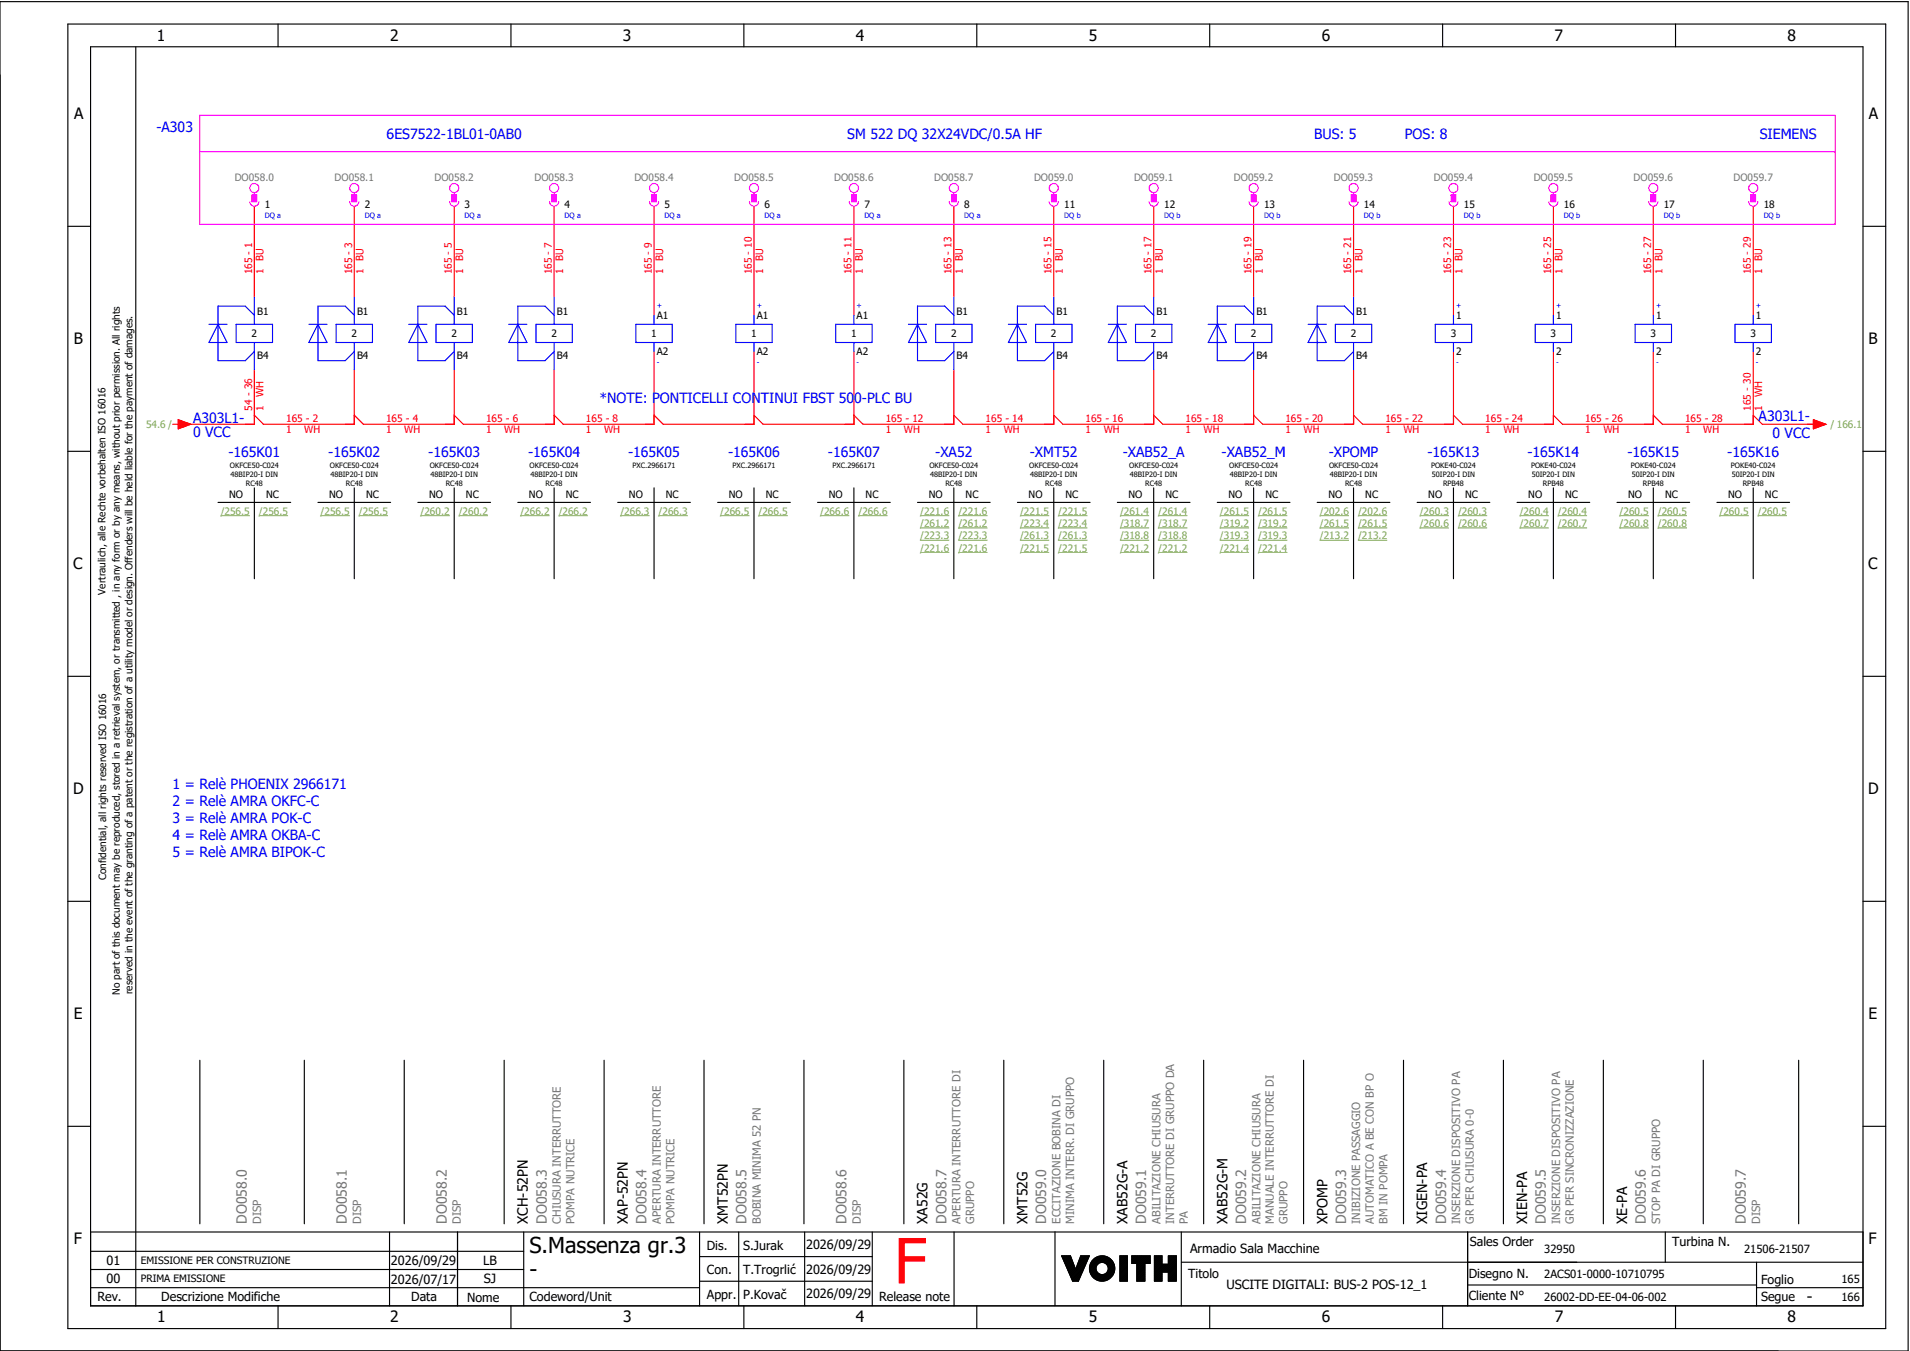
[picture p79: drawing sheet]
<svg xmlns="http://www.w3.org/2000/svg" width="421mm" height="297mm" viewBox="0 0 421 297" stroke-linecap="round" stroke-linejoin="round" font-family="sans-serif">
<defs><g id="words">
<text font-size="13.8" fill="#f00" x="196.9" y="282.5">F</text>
<g font-size="4.8">
<text x="116.6" y="275.8">S.Massenza gr.3</text>
<text x="116.6" y="281.1">-</text>
</g>
<g font-size="3.4">
<text x="34.5" y="9">1</text>
<text x="85.9" y="9">2</text>
<text x="137.1" y="9">3</text>
<text x="188.4" y="9">4</text>
<text x="239.7" y="9">5</text>
<text x="291" y="9">6</text>
<text x="342.3" y="9">7</text>
<text x="393.5" y="9">8</text>
<text x="16.3" y="26.2">A</text>
<text x="411.5" y="26.2">A</text>
<text x="16.2" y="75.8">B</text>
<text x="411.4" y="75.8">B</text>
<text x="16.1" y="125.3">C</text>
<text x="411.3" y="125.3">C</text>
<text x="16.1" y="174.8">D</text>
<text x="411.3" y="174.8">D</text>
<text x="16.2" y="224.4">E</text>
<text x="411.4" y="224.4">E</text>
<text x="16.2" y="273.9">F</text>
<text x="411.4" y="273.9">F</text>
<text x="397.8" y="286.6">-</text>
<text x="34.6" y="291">1</text>
<text x="85.9" y="291">2</text>
<text x="137.2" y="291">3</text>
<text x="188.4" y="291">4</text>
<text x="239.7" y="291">5</text>
<text x="291" y="291">6</text>
<text x="342.3" y="291">7</text>
<text x="393.6" y="291">8</text>
</g>
<g font-size="3.1" fill="#00f">
<text x="34.4" y="29">-A303</text>
<text x="85.1" y="30.6">6ES7522-1BL01-0AB0</text>
<text x="186.5" y="30.6">SM 522 DQ 32X24VDC/0.5A HF</text>
<text x="289.3" y="30.6">BUS: 5</text>
<text x="309.3" y="30.6">POS: 8</text>
<text x="387.4" y="30.6">SIEMENS</text>
<text x="132" y="88.8">*NOTE: PONTICELLI CONTINUI FBST 500-PLC BU</text>
<text x="42.5" y="93.1">A303L1-</text>
<text x="387.2" y="92.8">A303L1-</text>
<text x="42.5" y="96.1">0 VCC</text>
<text x="50.3" y="100.6">-165K01</text>
<text x="72.3" y="100.6">-165K02</text>
<text x="94.3" y="100.6">-165K03</text>
<text x="116.3" y="100.6">-165K04</text>
<text x="138.3" y="100.6">-165K05</text>
<text x="160.3" y="100.6">-165K06</text>
<text x="182.3" y="100.6">-165K07</text>
<text x="205.9" y="100.6">-XA52</text>
<text x="226.7" y="100.6">-XMT52</text>
<text x="247.2" y="100.6">-XAB52_A</text>
<text x="268.9" y="100.6">-XAB52_M</text>
<text x="292.5" y="100.6">-XPOMP</text>
<text x="314.3" y="100.6">-165K13</text>
<text x="336.3" y="100.6">-165K14</text>
<text x="358.3" y="100.6">-165K15</text>
<text x="380.3" y="100.6">-165K16</text>
<text x="390.2" y="96.5">0 VCC</text>
<text x="38" y="173.8">1 = Relè PHOENIX 2966171</text>
<text x="38" y="177.5">2 = Relè AMRA OKFC-C</text>
<text x="38" y="181.3">3 = Relè AMRA POK-C</text>
<text x="38" y="185">4 = Relè AMRA OKBA-C</text>
<text x="38" y="188.8">5 = Relè AMRA BIPOK-C</text>
</g>
<g font-size="3.1" fill="#767676">
<text x="54.4" y="269.4" transform="rotate(-90 54.4 269.4)">DO058.0</text>
<text x="76.4" y="269.4" transform="rotate(-90 76.4 269.4)">DO058.1</text>
<text x="98.4" y="269.4" transform="rotate(-90 98.4 269.4)">DO058.2</text>
<text x="120.4" y="269.4" transform="rotate(-90 120.4 269.4)">DO058.3</text>
<text x="142.4" y="269.4" transform="rotate(-90 142.4 269.4)">DO058.4</text>
<text x="164.4" y="269.4" transform="rotate(-90 164.4 269.4)">DO058.5</text>
<text x="186.4" y="269.4" transform="rotate(-90 186.4 269.4)">DO058.6</text>
<text x="208.4" y="269.4" transform="rotate(-90 208.4 269.4)">DO058.7</text>
<text x="230.4" y="269.4" transform="rotate(-90 230.4 269.4)">DO059.0</text>
<text x="252.4" y="269.4" transform="rotate(-90 252.4 269.4)">DO059.1</text>
<text x="274.4" y="269.4" transform="rotate(-90 274.4 269.4)">DO059.2</text>
<text x="296.4" y="269.4" transform="rotate(-90 296.4 269.4)">DO059.3</text>
<text x="318.4" y="269.4" transform="rotate(-90 318.4 269.4)">DO059.4</text>
<text x="340.4" y="269.4" transform="rotate(-90 340.4 269.4)">DO059.5</text>
<text x="362.4" y="269.4" transform="rotate(-90 362.4 269.4)">DO059.6</text>
<text x="384.4" y="269.4" transform="rotate(-90 384.4 269.4)">DO059.7</text>
</g>
<g font-size="3.1">
<text x="116.2" y="269.4" transform="rotate(-90 116.2 269.4)">XCH-52PN</text>
<text x="138.2" y="269.4" transform="rotate(-90 138.2 269.4)">XAP-52PN</text>
<text x="160.2" y="269.4" transform="rotate(-90 160.2 269.4)">XMT52PN</text>
<text x="204.2" y="269.4" transform="rotate(-90 204.2 269.4)">XA52G</text>
<text x="226.2" y="269.4" transform="rotate(-90 226.2 269.4)">XMT52G</text>
<text x="248.2" y="269.4" transform="rotate(-90 248.2 269.4)">XAB52G-A</text>
<text x="270.2" y="269.4" transform="rotate(-90 270.2 269.4)">XAB52G-M</text>
<text x="292.2" y="269.4" transform="rotate(-90 292.2 269.4)">XPOMP</text>
<text x="314.2" y="269.4" transform="rotate(-90 314.2 269.4)">XIGEN-PA</text>
<text x="336.2" y="269.4" transform="rotate(-90 336.2 269.4)">XIEN-PA</text>
<text x="358.2" y="269.4" transform="rotate(-90 358.2 269.4)">XE-PA</text>
</g>
<g font-size="2.8">
<text x="155.6" y="275.1">Dis.</text>
<text x="163.6" y="275.1">S.Jurak</text>
<text x="177.5" y="275">2026/09/29</text>
<text x="262" y="275.8">Armadio Sala Macchine</text>
<text x="323.6" y="274.3">Sales Order</text>
<text x="368.1" y="274.2">Turbina N.</text>
<text x="23.4" y="278.6">01</text>
<text x="86.1" y="278.6">2026/09/29</text>
<text x="106.3" y="278.6">LB</text>
<text x="155.6" y="280.5">Con.</text>
<text x="163.6" y="280.5">T.Trogrlić</text>
<text x="177.5" y="280.4">2026/09/29</text>
<text x="261.6" y="281.3">Titolo</text>
<text x="323.4" y="281.2">Disegno N.</text>
<text x="21.4" y="286.5">Rev.</text>
<text x="23.4" y="282.5">00</text>
<text x="35.5" y="286.4">Descrizione Modifiche</text>
<text x="86.1" y="282.6">2026/07/17</text>
<text x="90.5" y="286.5">Data</text>
<text x="102.8" y="286.5">Nome</text>
<text x="106.5" y="282.5">SJ</text>
<text x="116.6" y="286.3">Codeword/Unit</text>
<text x="155.6" y="286">Appr.</text>
<text x="163.6" y="285.9">P.Kovač</text>
<text x="177.5" y="285.8">2026/09/29</text>
<text x="193.5" y="286.5">Release note</text>
<text x="270" y="283.8">USCITE DIGITALI: BUS-2 POS-12_1</text>
<text x="323.4" y="286.2">Cliente N°</text>
<text x="387.7" y="286.5">Segue</text>
<text x="387.7" y="282.6">Foglio</text>
</g>
<g font-size="2.5" fill="#767676">
<text x="57.5" y="269.4" transform="rotate(-90 57.5 269.4)">DISP</text>
<text x="79.5" y="269.4" transform="rotate(-90 79.5 269.4)">DISP</text>
<text x="101.5" y="269.4" transform="rotate(-90 101.5 269.4)">DISP</text>
<text x="123.5" y="269.4" transform="rotate(-90 123.5 269.4)">CHIUSURA INTERRUTTORE</text>
<text x="126.5" y="269.4" transform="rotate(-90 126.5 269.4)">POMPA NUTRICE</text>
<text x="145.5" y="269.4" transform="rotate(-90 145.5 269.4)">APERTURA INTERRUTTORE</text>
<text x="148.5" y="269.4" transform="rotate(-90 148.5 269.4)">POMPA NUTRICE</text>
<text x="167.5" y="269.4" transform="rotate(-90 167.5 269.4)">BOBINA MINIMA 52 PN</text>
<text x="189.5" y="269.4" transform="rotate(-90 189.5 269.4)">DISP</text>
<text x="211.5" y="269.4" transform="rotate(-90 211.5 269.4)">APERTURA INTERRUTTORE DI</text>
<text x="214.5" y="269.4" transform="rotate(-90 214.5 269.4)">GRUPPO</text>
<text x="233.5" y="269.4" transform="rotate(-90 233.5 269.4)">ECCITAZIONE BOBINA DI</text>
<text x="236.5" y="269.4" transform="rotate(-90 236.5 269.4)">MINIMA INTERR. DI GRUPPO</text>
<text x="255.5" y="269.4" transform="rotate(-90 255.5 269.4)">ABILITAZIONE CHIUSURA</text>
<text x="258.5" y="269.4" transform="rotate(-90 258.5 269.4)">INTERRUTTORE DI GRUPPO DA</text>
<text x="261.5" y="269.4" transform="rotate(-90 261.5 269.4)">PA</text>
<text x="277.5" y="269.4" transform="rotate(-90 277.5 269.4)">ABILITAZIONE CHIUSURA</text>
<text x="280.5" y="269.4" transform="rotate(-90 280.5 269.4)">MANUALE INTERRUTTORE DI</text>
<text x="283.5" y="269.4" transform="rotate(-90 283.5 269.4)">GRUPPO</text>
<text x="299.5" y="269.4" transform="rotate(-90 299.5 269.4)">INIBIZIONE PASSAGGIO</text>
<text x="302.5" y="269.4" transform="rotate(-90 302.5 269.4)">AUTOMATICO A BE CON BP O</text>
<text x="305.5" y="269.4" transform="rotate(-90 305.5 269.4)">BM IN POMPA</text>
<text x="321.5" y="269.4" transform="rotate(-90 321.5 269.4)">INSERZIONE DISPOSITIVO PA</text>
<text x="324.5" y="269.4" transform="rotate(-90 324.5 269.4)">GR PER CHIUSURA 0-0</text>
<text x="343.5" y="269.4" transform="rotate(-90 343.5 269.4)">INSERZIONE DISPOSITIVO PA</text>
<text x="346.5" y="269.4" transform="rotate(-90 346.5 269.4)">GR PER SINCRONIZZAZIONE</text>
<text x="365.5" y="269.4" transform="rotate(-90 365.5 269.4)">STOP PA DI GRUPPO</text>
<text x="387.5" y="269.4" transform="rotate(-90 387.5 269.4)">DISP</text>
</g>
<g font-size="2.5">
<text x="340" y="275.9">32950</text>
<text x="384" y="275.9">21506-21507</text>
<text x="340" y="281.4">2ACS01-0000-10710795</text>
<text x="340" y="286.4">26002-DD-EE-04-06-002</text>
<text x="405.4" y="282.4">165</text>
<text x="405.4" y="286.4">166</text>
</g>
<g font-size="2.2" fill="#767676">
<text x="51.7" y="39.9">DO058.0</text>
<text x="73.7" y="39.9">DO058.1</text>
<text x="95.7" y="39.9">DO058.2</text>
<text x="117.7" y="39.9">DO058.3</text>
<text x="139.7" y="39.9">DO058.4</text>
<text x="161.7" y="39.9">DO058.5</text>
<text x="183.7" y="39.9">DO058.6</text>
<text x="205.7" y="39.9">DO058.7</text>
<text x="227.7" y="39.9">DO059.0</text>
<text x="249.7" y="39.9">DO059.1</text>
<text x="271.7" y="39.9">DO059.2</text>
<text x="293.7" y="39.9">DO059.3</text>
<text x="315.7" y="39.9">DO059.4</text>
<text x="337.7" y="39.9">DO059.5</text>
<text x="359.7" y="39.9">DO059.6</text>
<text x="381.7" y="39.9">DO059.7</text>
</g>
<g font-size="2.2">
<text x="58.3" y="45.8">1</text>
<text x="80.3" y="45.8">2</text>
<text x="102.3" y="45.8">3</text>
<text x="124.3" y="45.8">4</text>
<text x="146.3" y="45.8">5</text>
<text x="168.3" y="45.8">6</text>
<text x="190.3" y="45.8">7</text>
<text x="212.3" y="45.8">8</text>
<text x="234.3" y="45.8">11</text>
<text x="256.3" y="45.8">12</text>
<text x="278.3" y="45.8">13</text>
<text x="300.3" y="45.8">14</text>
<text x="322.3" y="45.8">15</text>
<text x="344.3" y="45.8">16</text>
<text x="366.3" y="45.8">17</text>
<text x="388.3" y="45.8">18</text>
<text x="56.6" y="69.4">B1</text>
<text x="78.6" y="69.4">B1</text>
<text x="100.6" y="69.4">B1</text>
<text x="122.6" y="69.4">B1</text>
<text x="144.6" y="70.3">A1</text>
<text x="166.6" y="70.3">A1</text>
<text x="188.6" y="70.3">A1</text>
<text x="210.6" y="69.4">B1</text>
<text x="232.6" y="69.4">B1</text>
<text x="254.6" y="69.4">B1</text>
<text x="276.6" y="69.4">B1</text>
<text x="298.6" y="69.4">B1</text>
<text x="320.6" y="70.3">1</text>
<text x="342.6" y="70.3">1</text>
<text x="364.6" y="70.3">1</text>
<text x="386.6" y="70.3">1</text>
<text x="55.4" y="74.3">2</text>
<text x="77.4" y="74.3">2</text>
<text x="99.4" y="74.3">2</text>
<text x="121.4" y="74.3">2</text>
<text x="143.4" y="74.3">1</text>
<text x="165.4" y="74.3">1</text>
<text x="187.4" y="74.3">1</text>
<text x="209.4" y="74.3">2</text>
<text x="231.4" y="74.3">2</text>
<text x="253.4" y="74.3">2</text>
<text x="275.4" y="74.3">2</text>
<text x="297.4" y="74.3">2</text>
<text x="319.4" y="74.3">3</text>
<text x="341.4" y="74.3">3</text>
<text x="363.4" y="74.3">3</text>
<text x="385.4" y="74.3">3</text>
<text x="56.6" y="79.1">B4</text>
<text x="78.6" y="79.1">B4</text>
<text x="100.6" y="79.1">B4</text>
<text x="122.6" y="79.1">B4</text>
<text x="144.6" y="78.2">A2</text>
<text x="166.6" y="78.2">A2</text>
<text x="188.6" y="78.2">A2</text>
<text x="210.6" y="79.1">B4</text>
<text x="232.6" y="79.1">B4</text>
<text x="254.6" y="79.1">B4</text>
<text x="276.6" y="79.1">B4</text>
<text x="298.6" y="79.1">B4</text>
<text x="320.6" y="78.2">2</text>
<text x="342.6" y="78.2">2</text>
<text x="364.6" y="78.2">2</text>
<text x="386.6" y="78.2">2</text>
<text x="50.5" y="109.6">NO</text>
<text x="58.6" y="109.6">NC</text>
<text x="72.5" y="109.6">NO</text>
<text x="80.6" y="109.6">NC</text>
<text x="94.5" y="109.6">NO</text>
<text x="102.6" y="109.6">NC</text>
<text x="116.5" y="109.6">NO</text>
<text x="124.6" y="109.6">NC</text>
<text x="138.5" y="109.6">NO</text>
<text x="146.6" y="109.6">NC</text>
<text x="160.5" y="109.6">NO</text>
<text x="168.6" y="109.6">NC</text>
<text x="182.5" y="109.6">NO</text>
<text x="190.6" y="109.6">NC</text>
<text x="204.5" y="109.6">NO</text>
<text x="212.6" y="109.6">NC</text>
<text x="226.5" y="109.6">NO</text>
<text x="234.6" y="109.6">NC</text>
<text x="248.5" y="109.6">NO</text>
<text x="256.6" y="109.6">NC</text>
<text x="270.5" y="109.6">NO</text>
<text x="278.6" y="109.6">NC</text>
<text x="292.5" y="109.6">NO</text>
<text x="300.6" y="109.6">NC</text>
<text x="314.5" y="109.6">NO</text>
<text x="322.6" y="109.6">NC</text>
<text x="336.5" y="109.6">NO</text>
<text x="344.6" y="109.6">NC</text>
<text x="358.5" y="109.6">NO</text>
<text x="366.6" y="109.6">NC</text>
<text x="380.5" y="109.6">NO</text>
<text x="388.6" y="109.6">NC</text>
<text x="23.2" y="130.9" transform="rotate(-90 23.2 130.9)">Vertraulich, alle Rechte vorbehalten ISO 16016</text>
<text x="23.4" y="193.7" transform="rotate(-90 23.4 193.7)">Confidential, all rights reserved ISO 16016</text>
<text x="26.4" y="219" transform="rotate(-90 26.4 219)">No part of this document may be reproduced, stored in a retrieval system, or transmitted , in any form or by any means, without prior permission. All rights</text>
<text x="29.2" y="218.9" transform="rotate(-90 29.2 218.9)">reserved in the event of the granting of a patent or the registration of a utility model or design. Offenders will be held liable for the payment of damages.</text>
<text x="31" y="278.3">EMISSIONE PER CONSTRUZIONE</text>
<text x="31" y="282.3">PRIMA EMISSIONE</text>
</g>
<g font-size="2.2" fill="#f00">
<text x="58" y="57.4" transform="rotate(-90 58 57.4)">BU</text>
<text x="80" y="57.4" transform="rotate(-90 80 57.4)">BU</text>
<text x="102" y="57.4" transform="rotate(-90 102 57.4)">BU</text>
<text x="124" y="57.4" transform="rotate(-90 124 57.4)">BU</text>
<text x="146" y="57.4" transform="rotate(-90 146 57.4)">BU</text>
<text x="168" y="57.4" transform="rotate(-90 168 57.4)">BU</text>
<text x="190" y="57.4" transform="rotate(-90 190 57.4)">BU</text>
<text x="212" y="57.4" transform="rotate(-90 212 57.4)">BU</text>
<text x="234" y="57.4" transform="rotate(-90 234 57.4)">BU</text>
<text x="256" y="57.4" transform="rotate(-90 256 57.4)">BU</text>
<text x="278" y="57.4" transform="rotate(-90 278 57.4)">BU</text>
<text x="300" y="57.4" transform="rotate(-90 300 57.4)">BU</text>
<text x="322" y="57.4" transform="rotate(-90 322 57.4)">BU</text>
<text x="344" y="57.4" transform="rotate(-90 344 57.4)">BU</text>
<text x="366" y="57.4" transform="rotate(-90 366 57.4)">BU</text>
<text x="388" y="57.4" transform="rotate(-90 388 57.4)">BU</text>
<text x="55.5" y="60.4" transform="rotate(-90 55.5 60.4)">165 - 1</text>
<text x="58" y="60.4" transform="rotate(-90 58 60.4)">1</text>
<text x="77.5" y="60.4" transform="rotate(-90 77.5 60.4)">165 - 3</text>
<text x="80" y="60.4" transform="rotate(-90 80 60.4)">1</text>
<text x="99.5" y="60.4" transform="rotate(-90 99.5 60.4)">165 - 5</text>
<text x="102" y="60.4" transform="rotate(-90 102 60.4)">1</text>
<text x="121.5" y="60.4" transform="rotate(-90 121.5 60.4)">165 - 7</text>
<text x="124" y="60.4" transform="rotate(-90 124 60.4)">1</text>
<text x="143.5" y="60.4" transform="rotate(-90 143.5 60.4)">165 - 9</text>
<text x="146" y="60.4" transform="rotate(-90 146 60.4)">1</text>
<text x="165.5" y="60.4" transform="rotate(-90 165.5 60.4)">165 - 10</text>
<text x="168" y="60.4" transform="rotate(-90 168 60.4)">1</text>
<text x="187.5" y="60.4" transform="rotate(-90 187.5 60.4)">165 - 11</text>
<text x="190" y="60.4" transform="rotate(-90 190 60.4)">1</text>
<text x="209.5" y="60.4" transform="rotate(-90 209.5 60.4)">165 - 13</text>
<text x="212" y="60.4" transform="rotate(-90 212 60.4)">1</text>
<text x="231.5" y="60.4" transform="rotate(-90 231.5 60.4)">165 - 15</text>
<text x="234" y="60.4" transform="rotate(-90 234 60.4)">1</text>
<text x="253.5" y="60.4" transform="rotate(-90 253.5 60.4)">165 - 17</text>
<text x="256" y="60.4" transform="rotate(-90 256 60.4)">1</text>
<text x="275.5" y="60.4" transform="rotate(-90 275.5 60.4)">165 - 19</text>
<text x="278" y="60.4" transform="rotate(-90 278 60.4)">1</text>
<text x="297.5" y="60.4" transform="rotate(-90 297.5 60.4)">165 - 21</text>
<text x="300" y="60.4" transform="rotate(-90 300 60.4)">1</text>
<text x="319.5" y="60.4" transform="rotate(-90 319.5 60.4)">165 - 23</text>
<text x="322" y="60.4" transform="rotate(-90 322 60.4)">1</text>
<text x="341.5" y="60.4" transform="rotate(-90 341.5 60.4)">165 - 25</text>
<text x="344" y="60.4" transform="rotate(-90 344 60.4)">1</text>
<text x="363.5" y="60.4" transform="rotate(-90 363.5 60.4)">165 - 27</text>
<text x="366" y="60.4" transform="rotate(-90 366 60.4)">1</text>
<text x="385.5" y="60.4" transform="rotate(-90 385.5 60.4)">165 - 29</text>
<text x="388" y="60.4" transform="rotate(-90 388 60.4)">1</text>
<text x="58" y="87.4" transform="rotate(-90 58 87.4)">WH</text>
<text x="388" y="87.4" transform="rotate(-90 388 87.4)">WH</text>
<text x="55.5" y="90.4" transform="rotate(-90 55.5 90.4)">54 - 36</text>
<text x="58" y="90.4" transform="rotate(-90 58 90.4)">1</text>
<text x="63" y="92.9">165 - 2</text>
<text x="63" y="95.4">1</text>
<text x="67" y="95.4">WH</text>
<text x="85" y="92.9">165 - 4</text>
<text x="85" y="95.4">1</text>
<text x="89" y="95.4">WH</text>
<text x="107" y="92.9">165 - 6</text>
<text x="107" y="95.4">1</text>
<text x="111" y="95.4">WH</text>
<text x="129" y="92.9">165 - 8</text>
<text x="129" y="95.4">1</text>
<text x="133" y="95.4">WH</text>
<text x="195" y="92.9">165 - 12</text>
<text x="195" y="95.4">1</text>
<text x="199" y="95.4">WH</text>
<text x="217" y="92.9">165 - 14</text>
<text x="217" y="95.4">1</text>
<text x="221" y="95.4">WH</text>
<text x="239" y="92.9">165 - 16</text>
<text x="239" y="95.4">1</text>
<text x="243" y="95.4">WH</text>
<text x="261" y="92.9">165 - 18</text>
<text x="261" y="95.4">1</text>
<text x="265" y="95.4">WH</text>
<text x="283" y="92.9">165 - 20</text>
<text x="283" y="95.4">1</text>
<text x="287" y="95.4">WH</text>
<text x="305" y="92.9">165 - 22</text>
<text x="305" y="95.4">1</text>
<text x="309" y="95.4">WH</text>
<text x="327" y="92.9">165 - 24</text>
<text x="327" y="95.4">1</text>
<text x="331" y="95.4">WH</text>
<text x="349" y="92.9">165 - 26</text>
<text x="349" y="95.4">1</text>
<text x="353" y="95.4">WH</text>
<text x="371" y="92.9">165 - 28</text>
<text x="371" y="95.4">1</text>
<text x="375" y="95.4">WH</text>
<text x="385.5" y="90.4" transform="rotate(-90 385.5 90.4)">165 - 30</text>
<text x="388" y="90.4" transform="rotate(-90 388 90.4)">1</text>
</g>
<g font-size="2.2" fill="#7ca552">
<text x="32.2" y="94.3">54.6 /</text>
<text x="403" y="94.3">/ 166.1</text>
<text x="48.6" y="113.3">/256.5</text>
<text x="57" y="113.3">/256.5</text>
<text x="70.6" y="113.3">/256.5</text>
<text x="79" y="113.3">/256.5</text>
<text x="92.6" y="113.3">/260.2</text>
<text x="101" y="113.3">/260.2</text>
<text x="114.6" y="113.3">/266.2</text>
<text x="123" y="113.3">/266.2</text>
<text x="136.6" y="113.3">/266.3</text>
<text x="145" y="113.3">/266.3</text>
<text x="158.6" y="113.3">/266.5</text>
<text x="167" y="113.3">/266.5</text>
<text x="180.6" y="113.3">/266.6</text>
<text x="189" y="113.3">/266.6</text>
<text x="202.6" y="113.3">/221.6</text>
<text x="211" y="113.3">/221.6</text>
<text x="224.6" y="113.3">/221.5</text>
<text x="233" y="113.3">/221.5</text>
<text x="246.6" y="113.3">/261.4</text>
<text x="255" y="113.3">/261.4</text>
<text x="268.6" y="113.3">/261.5</text>
<text x="277" y="113.3">/261.5</text>
<text x="290.6" y="113.3">/202.6</text>
<text x="299" y="113.3">/202.6</text>
<text x="312.6" y="113.3">/260.3</text>
<text x="321" y="113.3">/260.3</text>
<text x="334.6" y="113.3">/260.4</text>
<text x="343" y="113.3">/260.4</text>
<text x="356.6" y="113.3">/260.5</text>
<text x="365" y="113.3">/260.5</text>
<text x="378.6" y="113.3">/260.5</text>
<text x="387" y="113.3">/260.5</text>
<text x="202.6" y="116">/261.2</text>
<text x="202.6" y="118.7">/223.3</text>
<text x="211" y="116">/261.2</text>
<text x="211" y="118.7">/223.3</text>
<text x="224.6" y="116">/223.4</text>
<text x="224.6" y="118.7">/261.3</text>
<text x="233" y="116">/223.4</text>
<text x="233" y="118.7">/261.3</text>
<text x="246.6" y="116">/318.7</text>
<text x="246.6" y="118.7">/318.8</text>
<text x="255" y="116">/318.7</text>
<text x="255" y="118.7">/318.8</text>
<text x="268.6" y="116">/319.2</text>
<text x="268.6" y="118.7">/319.3</text>
<text x="277" y="116">/319.2</text>
<text x="277" y="118.7">/319.3</text>
<text x="290.6" y="116">/261.5</text>
<text x="290.6" y="118.7">/213.2</text>
<text x="299" y="116">/261.5</text>
<text x="299" y="118.7">/213.2</text>
<text x="312.6" y="116">/260.6</text>
<text x="321" y="116">/260.6</text>
<text x="334.6" y="116">/260.7</text>
<text x="343" y="116">/260.7</text>
<text x="356.6" y="116">/260.8</text>
<text x="365" y="116">/260.8</text>
<text x="202.6" y="121.4">/221.6</text>
<text x="211" y="121.4">/221.6</text>
<text x="224.6" y="121.4">/221.5</text>
<text x="233" y="121.4">/221.5</text>
<text x="246.6" y="121.4">/221.2</text>
<text x="255" y="121.4">/221.2</text>
<text x="268.6" y="121.4">/221.4</text>
<text x="277" y="121.4">/221.4</text>
</g>
<g font-size="1.6" fill="#00f">
<text x="58.3" y="47.9">DQ a</text>
<text x="80.3" y="47.9">DQ a</text>
<text x="102.3" y="47.9">DQ a</text>
<text x="124.3" y="47.9">DQ a</text>
<text x="146.3" y="47.9">DQ a</text>
<text x="168.3" y="47.9">DQ a</text>
<text x="190.3" y="47.9">DQ a</text>
<text x="212.3" y="47.9">DQ a</text>
<text x="234.3" y="47.9">DQ b</text>
<text x="256.3" y="47.9">DQ b</text>
<text x="278.3" y="47.9">DQ b</text>
<text x="300.3" y="47.9">DQ b</text>
<text x="322.3" y="47.9">DQ b</text>
<text x="344.3" y="47.9">DQ b</text>
<text x="366.3" y="47.9">DQ b</text>
<text x="388.3" y="47.9">DQ b</text>
<text x="144.6" y="67.8">+</text>
<text x="166.6" y="67.8">+</text>
<text x="188.6" y="67.8">+</text>
<text x="320.6" y="67.8">+</text>
<text x="342.6" y="67.8">+</text>
<text x="364.6" y="67.8">+</text>
<text x="386.6" y="67.8">+</text>
<text x="144.6" y="80.3">-</text>
<text x="166.6" y="80.3">-</text>
<text x="188.6" y="80.3">-</text>
<text x="320.6" y="80.3">-</text>
<text x="342.6" y="80.3">-</text>
<text x="364.6" y="80.3">-</text>
<text x="386.6" y="80.3">-</text>
</g>
<g font-size="1.6">
<text x="50.6" y="103">OKFCE50-C024</text>
<text x="50.8" y="105">48BIP20-I DIN</text>
<text x="54.1" y="106.9">RC48</text>
<text x="72.6" y="103">OKFCE50-C024</text>
<text x="72.8" y="105">48BIP20-I DIN</text>
<text x="76.1" y="106.9">RC48</text>
<text x="94.6" y="103">OKFCE50-C024</text>
<text x="94.8" y="105">48BIP20-I DIN</text>
<text x="98.1" y="106.9">RC48</text>
<text x="116.6" y="103">OKFCE50-C024</text>
<text x="116.8" y="105">48BIP20-I DIN</text>
<text x="120.1" y="106.9">RC48</text>
<text x="139.3" y="103">PXC.2966171</text>
<text x="161.3" y="103">PXC.2966171</text>
<text x="183.3" y="103">PXC.2966171</text>
<text x="204.6" y="103">OKFCE50-C024</text>
<text x="204.8" y="105">48BIP20-I DIN</text>
<text x="208.1" y="106.9">RC48</text>
<text x="226.6" y="103">OKFCE50-C024</text>
<text x="226.8" y="105">48BIP20-I DIN</text>
<text x="230.1" y="106.9">RC48</text>
<text x="248.6" y="103">OKFCE50-C024</text>
<text x="248.8" y="105">48BIP20-I DIN</text>
<text x="252.1" y="106.9">RC48</text>
<text x="270.6" y="103">OKFCE50-C024</text>
<text x="270.8" y="105">48BIP20-I DIN</text>
<text x="274.1" y="106.9">RC48</text>
<text x="292.6" y="103">OKFCE50-C024</text>
<text x="292.8" y="105">48BIP20-I DIN</text>
<text x="296.1" y="106.9">RC48</text>
<text x="315.1" y="103">POKE40-C024</text>
<text x="315.3" y="105">50IP20-I DIN</text>
<text x="317.7" y="106.9">RPB48</text>
<text x="337.1" y="103">POKE40-C024</text>
<text x="337.3" y="105">50IP20-I DIN</text>
<text x="339.7" y="106.9">RPB48</text>
<text x="359.1" y="103">POKE40-C024</text>
<text x="359.3" y="105">50IP20-I DIN</text>
<text x="361.7" y="106.9">RPB48</text>
<text x="381.1" y="103">POKE40-C024</text>
<text x="381.3" y="105">50IP20-I DIN</text>
<text x="383.7" y="106.9">RPB48</text>
</g>
</g></defs>
<g fill="none" stroke="#000" stroke-width=".25">
<path d="M0 .4h420.1v297h-420.1zM14.9 5.3h400.3v287.2h-400.3zM19.9 10.3h390.3v277.2h-390.3zM29.9 10.4v277.1M61.2 5.3v5M112.5 5.3v5M163.8 5.3v5M215.1 5.3v5M266.3 5.3v5M317.6 5.3v5M368.9 5.3v5M14.9 49.8h5"/>
<path d="M410.2 49.8h5M14.9 99.3h5M410.2 99.3h5M48 110.6h16M56 107.4v20M70 110.6h16M78 107.4v20M92 110.6h16M100 107.4v20M114 110.6h16M122 107.4v20M136 110.6h16"/>
<path d="M144 107.4v20M158 110.6h16M166 107.4v20M180 110.6h16M188 107.4v20M202 110.6h16M210 107.4v20M224 110.6h16M232 107.4v20M246 110.6h16M254 107.4v20M268 110.6h16"/>
<path d="M276 107.4v20M290 110.6h16M298 107.4v20M312 110.6h16M320 107.4v20M334 110.6h16M342 107.4v20M356 110.6h16M364 107.4v20M378 110.6h16M386 107.4v20M14.9 148.9h5"/>
<path d="M410.2 148.9h5M14.9 198.4h5M410.2 198.4h5M44 233.4v36M67 233.4v36M89 233.4v36M111 233.4v36M133 233.4v36M155 233.4v36M177 233.4v36M199 233.4v36M221 233.4v36"/>
<path d="M243 233.4v36M265 233.4v36M287 233.4v36M309 233.4v36M331 233.4v36M353 233.4v36M375 233.4v36M396 233.4v36M14.9 247.9h5M410.2 247.9h5M19.9 271.2h390.3M19.9 279.5h95.4"/>
<path d="M19.9 275.4h95.4M85.8 271.2v16.3M100.7 271.2v16.3M115.3 271.2v16.3M154 271.2v16.3M154 276.6h38M162.6 271.2v16.3M177.2 271.2v16.3M192 271.2v16.3M210.1 271.2v16.3M232.3 271.1v16.3M233.7 276.4h2"/>
<path d="M233.7 276.4l2.5 5.6M233.8 276.4l-.1 .1M233.9 276.4l-.1 .2M234.1 276.4l-.3 .3M234.2 276.4l-.3 .4M234.4 276.4l-.5 .5M234.5 276.4l-.5 .6M234.7 276.4l-.7 .7M234.8 276.4l-.7 .8M235 276.4l-.9 .9M235.1 276.4l-.9 1M235.3 276.4l-1.1 1.1"/>
<path d="M235.4 276.4l-1.2 1.2M235.6 276.4l-1.3 1.3M235.7 276.4l1.1 3 1.1-3h1.9l-2.4 5.6h-1.2M235.7 276.5l-1.4 1.3M235.7 276.6l-1.3 1.3M235.8 276.7l-1.4 1.3M235.8 276.8l-1.3 1.3M235.9 276.9l-1.4 1.4M235.9 277l-1.3 1.4M235.9 277.1l-1.3 1.4M236 277.3l-1.3 1.3M236 277.4l-1.3 1.3"/>
<path d="M236.1 277.5l-1.3 1.3M236.1 277.6l-1.3 1.3M236.1 277.7l-1.3 1.3M236.2 277.8l-1.3 1.3M236.2 277.9l-1.3 1.3M236.3 278l-1.3 1.3M236.3 278.1l-1.3 1.3M236.3 278.2l-1.2 1.3M236.4 278.3l-1.3 1.3M236.4 278.4l-1.2 1.3M236.5 278.6l-1.3 1.2M236.5 278.7l-1.2 1.2"/>
<path d="M236.6 278.8l-1.3 1.2M236.6 278.9l-1.3 1.2M236.6 279l-1.2 1.2M236.7 279.1l-1.3 1.2M236.7 279.2l-1.2 1.3M236.8 279.3l-1.3 1.3M238 276.4l-.1 .1M238.1 276.4l-.3 .4M238.3 276.4l-.6 .6M238.4 279.8l-2.2 2.2M238.4 276.4l-.8 .8M238.5 279.5l-2.4 2.4"/>
<path d="M238.6 276.4l-1.1 1.1M238.6 279.3l-2.5 2.5M238.7 279l-2.7 2.7M238.7 276.4l-1.2 1.3M238.8 278.7l-2.8 2.9M238.9 276.4l-1.5 1.6M239 278.5l-3.1 3M239 276.4l-1.7 1.8M239.1 278.2l-3.2 3.2M239.2 276.4l-2 2.1M239.2 277.9l-3.4 3.4M239.3 277.7l-3.5 3.5"/>
<path d="M239.3 276.4l-2.2 2.3M239.4 277.4l-3.6 3.7M239.5 276.4l-2.5 2.5M239.5 277.1l-3.8 3.9M239.6 276.4l-2.7 2.8M239.7 276.9l-4 4M239.8 276.6l-4.2 4.2M239.8 276.4l-4.2 4.3M241.1 276.9l-.8 .8M241.3 279.3l-1.2 1.1M241.3 279.1l-1.2 1.2M241.3 279.4l-1.1 1.1"/>
<path d="M241.3 278.9l-1.3 1.3M241.3 279.5l-1.1 1.1M241.4 279.7l-1.1 1M241.4 278.7l-1.4 1.4M241.4 279.8l-1 1M241.4 276.7l-1.3 1.3M241.5 279.9l-1.1 1M241.5 280l-1 1M241.7 276.6l-1.7 1.7M241.9 276.5l-1.9 2M242.1 276.5l-2.2 2.2M242.3 276.5l-2.4 2.4"/>
<path d="M242.5 276.4l-2.6 2.6M242.6 276.4l-2.7 2.8M242.8 276.4l-2.9 3M242.9 276.5l-3 3M243 276.5l-3.1 3.1M243.2 276.5l-3.3 3.3M243.3 276.5l-3.4 3.4M243.4 276.6l-3.4 3.4M243.5 276.6l-1.4 1.4M243.6 276.6l-1.3 1.3M243.7 276.7l-1.2 1.2M243.9 276.7l-1.2 1.2"/>
<path d="M244 276.8l-1.2 1.1M244 276.8l-1.1 1.1M244.1 276.9l-1 1.1M244.2 276.9l-1 1.1M244.3 277l-1 1M244.4 277.1l-1 1M244.5 277.1l-1 1.1M244.6 277.2l-1.1 1M244.6 277.3l-1 1M244.7 277.4l-1 1M244.8 277.4l-1 1.1M244.8 277.5l-1 1.1"/>
<path d="M244.9 277.6l-1 1.1M245 277.7l-1.1 1.1M245 277.8l-1.1 1.1M245.1 277.9l-1.1 1.1M245.1 278l-1.1 1.1M245.2 278.1l-1.2 1.2M245.2 278.2l-1.2 1.3M245.3 278.3l-1.4 1.4M245.3 278.4l-1.5 1.5M245.3 278.5l-3.4 3.4M245.4 279.9l-2.1 2M245.4 278.7l-3.3 3.3"/>
<path d="M245.4 279.7l-2.3 2.3M245.4 278.8l-3.2 3.2M245.4 278.9l-3.1 3.1M245.4 279.5l-2.5 2.5M245.4 279.1l-2.9 2.9M245.4 279.4l-2.6 2.6M245.4 279.2l-2.8 2.8M246.6 276.4h1.6v5.6h-1.6zM246.6 276.4v.1M246.8 276.4l-.2 .3M246.9 276.4l-.3 .4M247.1 276.4l-.5 .6"/>
<path d="M247.2 276.4l-.6 .7M247.4 276.4l-.8 .9M247.5 276.4l-.9 1M247.7 276.4l-1.1 1.2M247.8 276.4l-1.2 1.3M248 276.4l-1.4 1.5M248.1 276.4l-1.5 1.6M248.2 280l-1.6 1.6M248.2 279.8l-1.6 1.7M248.2 279.7l-1.6 1.6M248.2 279.5l-1.6 1.7M248.2 279.4l-1.6 1.6"/>
<path d="M248.2 279.2l-1.6 1.7M248.2 277.4l-1.6 1.7M248.2 277.3l-1.6 1.6M248.2 277.1l-1.6 1.7M248.2 277l-1.6 1.6M248.2 276.8l-1.6 1.7M248.2 276.7l-1.6 1.6M248.2 276.5l-1.6 1.7M248.2 278l-1.6 1.7M248.2 277.9l-1.6 1.6M248.2 277.7l-1.6 1.7M248.2 277.6l-1.6 1.6"/>
<path d="M248.2 279.1l-1.6 1.6M248.2 278.9l-1.6 1.7M248.2 278.8l-1.6 1.6M248.2 278.6l-1.6 1.7M248.2 278.5l-1.6 1.6M248.2 278.3l-1.6 1.7M248.2 278.2l-1.6 1.6M249.2 276.4v.1M249.4 276.4l-.2 .2M249.5 276.4l-.3 .4M249.7 276.4l-.5 .5M249.8 276.4l-.6 .7"/>
<path d="M250 276.4l-.8 .8M250.1 276.4l-.9 1M250.3 278.1h-1.1v-1.7h4v1.7h-1.1v3.9h-1.8M250.3 278.1v3.9M250.3 276.4l-1.1 1.2M250.4 276.4l-1.2 1.3M250.6 276.4l-1.4 1.5M250.7 276.4l-1.5 1.6M250.9 276.4l-1.7 1.7M251 276.4l-1.6 1.7M251.2 276.4l-1.7 1.7M251.3 276.4l-1.6 1.7"/>
<path d="M251.5 276.4l-1.7 1.7M251.6 276.4l-1.6 1.7M251.8 276.4l-1.7 1.7M251.9 276.4l-1.6 1.7M252.1 279.9l-1.8 1.8M252.1 278.6l-1.8 1.8M252.1 278.4l-1.8 1.8M252.1 278.3l-1.8 1.8M252.1 279.2l-1.8 1.8M252.1 279l-1.8 1.8M252.1 278.9l-1.8 1.8M252.1 278.7l-1.8 1.8"/>
<path d="M252.1 279.3l-1.8 1.8M252.1 279.8l-1.8 1.8M252.1 279.6l-1.8 1.8M252.1 279.5l-1.8 1.8M252.1 276.4l-1.8 1.9M252.2 276.4l-1.9 2M252.4 276.4l-2.1 2.2M252.5 276.4l-2.2 2.3M252.7 276.4l-2.4 2.5M252.8 276.4l-2.5 2.6M253 276.4l-2.7 2.8M253.1 276.4l-2.8 2.9"/>
<path d="M253.2 277.4l-.7 .7M253.2 276.7l-2.9 2.9M253.2 276.5l-2.9 3M253.2 277.3l-.8 .8M253.2 277.1l-1 1M253.2 277l-2.9 2.9M253.2 276.8l-2.9 3M253.2 278l-.1 .1M253.2 277.9l-.2 .2M253.2 277.7l-.4 .4M253.2 277.6l-.5 .5M254.2 276.4v5.6"/>
<path d="M254.2 276.4h1.6M254.2 276.4v.1M254.3 276.4l-.1 .2M254.5 276.4l-.3 .4M254.6 276.4l-.4 .5M254.8 276.4l-.6 .7M254.9 276.4l-.7 .8M255.1 276.4l-.9 1M255.2 276.4l-1 1.1M255.4 276.4l-1.2 1.3M255.5 276.4l-1.3 1.4M255.7 276.4l-1.5 1.6"/>
<path d="M255.8 277.5l-1.6 1.7M255.8 277.4l-1.6 1.6M255.8 277.2l-1.6 1.7M255.8 277.1l-1.6 1.6M255.8 276.9l-1.6 1.7M255.8 276.8l-1.6 1.6M255.8 276.6l-1.6 1.7M255.8 276.5l-1.6 1.6M255.8 276.4v1.9M255.8 278l-1.6 1.6M255.8 277.8l-1.6 1.7M255.8 277.7l-1.6 1.6"/>
<path d="M255.8 278.3l-1.6 1.6M255.8 278.1l-1.6 1.7M255.9 278.3l-1.7 1.8M256.1 278.3l-1.9 1.9M256.2 278.3l-2 2.1M256.4 278.3l-2.2 2.2M256.5 278.3l-2.3 2.4M256.7 278.3l-2.5 2.5M256.8 278.3l-2.6 2.7M257 278.3l-2.8 2.8M257.1 278.3l-2.9 3M257.3 276.4l-.1 .2"/>
<path d="M257.5 276.4l-.3 .3M257.6 276.4l-.4 .5M257.8 276.4l-.6 .6M257.9 276.4l-.7 .8M258.1 276.4l-.9 .9M258.2 276.4l-1 1.1M258.4 276.4l-1.2 1.2M258.5 276.4l-1.3 1.4M258.7 276.4l-1.5 1.5M258.8 276.4l-1.6 1.7M259 276.4h-1.8v1.9h-1.4M259 276.4v5.6h-1.8v-2"/>
<path d="M259 276.5l-1.8 1.7M259 277.5l-2.5 2.5M259 277.4l-2.7 2.6M259 277.1l-3 2.9M259 276.9l-3.1 3.1M259 277.2l-2.8 2.8M259 276.8l-4.8 4.8M259 276.6l-4.8 4.8M259 279l-1.8 1.8M259 278.9l-1.8 1.7M259 278.7l-1.8 1.8M259 278.6l-1.8 1.7"/>
<path d="M259 278.4l-1.8 1.8M259 278.3l-1.8 1.7M259 278.1l-1.9 1.9M259 278l-2.1 2M259 277.8l-2.2 2.2M259 277.7l-2.4 2.3M259 279.3l-1.8 1.8M259 279.2l-1.8 1.7M259 279.9l-1.8 1.8M259 279.8l-1.8 1.7M259 279.6l-1.8 1.8M259 279.5l-1.8 1.7"/>
<path d="M260.1 271.2v16.3M260.1 277.9h150.1M323.1 271.2v16.3M366.6 271.2v6.7M386.7 277.9v9.6M19.9 283.5h134.1M61.2 287.5v5M112.5 287.5v5M154 282h38M163.8 287.5v5M215.1 287.5v5M237.5 281.9l-.1 .1"/>
<path d="M237.6 281.7l-.4 .3M237.7 281.4l-.6 .6M237.8 281.1l-.9 .9M237.9 280.9l-1.1 1.1M238 280.6l-1.4 1.4M238.2 280.3l-1.7 1.7M238.3 280.1l-2 1.9M241.6 280l-1 1.1M241.6 280.1l-1 1M241.7 280.2l-1 1M241.8 280.3l-1 1M241.9 280.3l-1 1.1"/>
<path d="M242 280.4l-1.1 1M242.1 280.4l-1.1 1.1M242.2 280.5l-1.1 1.1M242.3 280.5l-1.1 1.1M242.4 280.6l-1.1 1.1M242.6 280.6l-1.2 1.1M242.7 280.6l-1.2 1.2M242.9 280.6l-1.3 1.2M243.1 280.5l-1.4 1.4M243.3 280.4l-1.5 1.5M245.1 280.6l-1.1 1M245.2 280.3l-1.5 1.5"/>
<path d="M245.3 280.1l-1.8 1.8M248.2 281.6l-.4 .4M248.2 281.5l-.5 .5M248.2 281.9l-.1 .1M248.2 281.8l-.2 .2M248.2 281.3l-.7 .7M248.2 281.2l-.8 .8M248.2 281l-1 1M248.2 280.9l-1.1 1.1M248.2 280.7l-1.3 1.3M248.2 280.6l-1.4 1.4M248.2 280.4l-1.6 1.6"/>
<path d="M248.2 280.3l-1.6 1.6M248.2 280.1l-1.6 1.7M252.1 281.3l-.8 .7M252.1 281.1l-.9 .9M252.1 281l-1.1 1M252.1 280.8l-1.2 1.2M252.1 280.7l-1.4 1.3M252.1 280.5l-1.5 1.5M252.1 280.4l-1.7 1.6M252.1 280.2l-1.8 1.8M252.1 280.1l-1.8 1.8M252.1 281.7l-.3 .3"/>
<path d="M252.1 281.6l-.5 .4M252.1 281.4l-.6 .6M252.1 281.9l-.2 .1M255.8 280v2h-1.6M255.8 280.7l-1.3 1.3M255.8 280.5l-1.5 1.5M255.8 280.1l-1.6 1.6M255.8 280.4l-1.6 1.6M255.8 280h1.4M255.8 281.9l-.1 .1M255.8 281.7l-.3 .3M255.8 281.6l-.4 .4"/>
<path d="M255.8 281.4l-.6 .6M255.8 281.3l-.7 .7M255.8 281.1l-.9 .9M255.8 281l-1 1M255.8 280.8l-1.2 1.2M255.8 280.2l-1.6 1.7M259 281.9l-.2 .1M259 281.7l-.3 .3M259 281.6l-.5 .4M259 281.4l-.6 .6M259 281.3l-.8 .7M259 281.1l-.9 .9"/>
<path d="M259 281l-1.1 1M259 280.8l-1.2 1.2M259 280.7l-1.4 1.3M259 280.5l-1.5 1.5M259 280.4l-1.7 1.6M259 280.2l-1.8 1.8M259 280.1l-1.8 1.7M266.3 287.5v5M317.6 287.5v5M323.1 282.9h63.6M368.9 287.5v5M386.7 283.5h23.5"/>
<circle cx="242.6" cy="279.2" r="1.35"/>
<circle cx="242.6" cy="279.2" r="2.79"/>
</g>
<g fill="none" stroke="#f00" stroke-width=".25">
<path d="M56 45.4v20M78 45.4v20M100 45.4v20M122 45.4v20M144 45.4v24M166 45.4v24M188 45.4v24M210 45.4v20M232 45.4v20M254 45.4v20M276 45.4v20M298 45.4v20"/>
<path d="M320 45.4v24M342 45.4v24M364 45.4v24M386 45.4v24M144 77.4v16h-20l-2-2M166 77.4v16h-20l-2-2M188 77.4v16h-20l-2-2M320 77.4v16h-20l-2-2M342 77.4v16h-20l-2-2M364 77.4v16h-20l-2-2M386 77.4v16h-20l-2-2M38 93.4h1.3"/>
<path d="M39.3 92.4l2.7 1-2.7 1zM56 81.4v12h-16M78 81.4v12h-20l-2-2M100 81.4v12h-20l-2-2M122 81.4v12h-20l-2-2M210 81.4v12h-20l-2-2M232 81.4v12h-20l-2-2M254 81.4v12h-20l-2-2M276 81.4v12h-20l-2-2M298 81.4v12h-20l-2-2M386 91.4l2 2h12M399.2 92.4l2.8 1-2.8 1z"/>
</g>
<g fill="none" stroke="#f0f" stroke-width=".25">
<path d="M44 25.4h360v24h-360zM44 33.4h360M55 44.4a1 1 0 0 0 1 1 1 1 0 0 0 1-1M55.5 42.9h1v1.5h-1zM56 42.4v.5M77 44.4a1 1 0 0 0 1 1 1 1 0 0 0 1-1M77.5 42.9h1v1.5h-1zM78 42.4v.5M99 44.4a1 1 0 0 0 1 1 1 1 0 0 0 1-1M99.5 42.9h1v1.5h-1zM100 42.4v.5M121 44.4a1 1 0 0 0 1 1 1 1 0 0 0 1-1"/>
<path d="M121.5 42.9h1v1.5h-1zM122 42.4v.5M143 44.4a1 1 0 0 0 1 1 1 1 0 0 0 1-1M143.5 42.9h1v1.5h-1zM144 42.4v.5M165 44.4a1 1 0 0 0 1 1 1 1 0 0 0 1-1M165.5 42.9h1v1.5h-1zM166 42.4v.5M187 44.4a1 1 0 0 0 1 1 1 1 0 0 0 1-1M187.5 42.9h1v1.5h-1zM188 42.4v.5M209 44.4a1 1 0 0 0 1 1 1 1 0 0 0 1-1"/>
<path d="M209.5 42.9h1v1.5h-1zM210 42.4v.5M231 44.4a1 1 0 0 0 1 1 1 1 0 0 0 1-1M231.5 42.9h1v1.5h-1zM232 42.4v.5M253 44.4a1 1 0 0 0 1 1 1 1 0 0 0 1-1M253.5 42.9h1v1.5h-1zM254 42.4v.5M275 44.4a1 1 0 0 0 1 1 1 1 0 0 0 1-1M275.5 42.9h1v1.5h-1zM276 42.4v.5M297 44.4a1 1 0 0 0 1 1 1 1 0 0 0 1-1"/>
<path d="M297.5 42.9h1v1.5h-1zM298 42.4v.5M319 44.4a1 1 0 0 0 1 1 1 1 0 0 0 1-1M319.5 42.9h1v1.5h-1zM320 42.4v.5M341 44.4a1 1 0 0 0 1 1 1 1 0 0 0 1-1M341.5 42.9h1v1.5h-1zM342 42.4v.5M363 44.4a1 1 0 0 0 1 1 1 1 0 0 0 1-1M363.5 42.9h1v1.5h-1zM364 42.4v.5M385 44.4a1 1 0 0 0 1 1 1 1 0 0 0 1-1"/>
<path d="M385.5 42.9h1v1.5h-1zM386 42.4v.5"/>
<circle cx="56" cy="41.4" r="1"/>
<circle cx="78" cy="41.4" r="1"/>
<circle cx="100" cy="41.4" r="1"/>
<circle cx="122" cy="41.4" r="1"/>
<circle cx="144" cy="41.4" r="1"/>
<circle cx="166" cy="41.4" r="1"/>
<circle cx="188" cy="41.4" r="1"/>
<circle cx="210" cy="41.4" r="1"/>
<circle cx="232" cy="41.4" r="1"/>
<circle cx="254" cy="41.4" r="1"/>
<circle cx="276" cy="41.4" r="1"/>
<circle cx="298" cy="41.4" r="1"/>
<circle cx="320" cy="41.4" r="1"/>
<circle cx="342" cy="41.4" r="1"/>
<circle cx="364" cy="41.4" r="1"/>
<circle cx="386" cy="41.4" r="1"/>
</g>
<g fill="#f0f" stroke="#f0f" stroke-width=".22">
<path d="M55.5 42.9h1v1.5h-1z"/>
<path d="M77.5 42.9h1v1.5h-1z"/>
<path d="M99.5 42.9h1v1.5h-1z"/>
<path d="M121.5 42.9h1v1.5h-1z"/>
<path d="M143.5 42.9h1v1.5h-1z"/>
<path d="M165.5 42.9h1v1.5h-1z"/>
<path d="M187.5 42.9h1v1.5h-1z"/>
<path d="M209.5 42.9h1v1.5h-1z"/>
<path d="M231.5 42.9h1v1.5h-1z"/>
<path d="M253.5 42.9h1v1.5h-1z"/>
<path d="M275.5 42.9h1v1.5h-1z"/>
<path d="M297.5 42.9h1v1.5h-1z"/>
<path d="M319.5 42.9h1v1.5h-1z"/>
<path d="M341.5 42.9h1v1.5h-1z"/>
<path d="M363.5 42.9h1v1.5h-1z"/>
<path d="M385.5 42.9h1v1.5h-1z"/>
</g>
<g fill="none" stroke="#00f" stroke-width=".25">
<path d="M46 71.4h4M48 71.4h.1M48 71.4l2 4h-4zM52 71.4h8v4h-8zM56 69.4l-2-2h-6v12h6l2-2M56 65.4v6M56 75.4v6M68 71.4h4M70 71.4h.1M70 71.4l2 4h-4zM74 71.4h8v4h-8zM78 69.4l-2-2h-6v12h6l2-2"/>
<path d="M78 65.4v6M78 75.4v6M90 71.4h4M92 71.4h.1M92 71.4l2 4h-4zM96 71.4h8v4h-8zM100 69.4l-2-2h-6v12h6l2-2M100 65.4v6M100 75.4v6M112 71.4h4M114 71.4h.1M114 71.4l2 4h-4z"/>
<path d="M118 71.4h8v4h-8zM122 69.4l-2-2h-6v12h6l2-2M122 65.4v6M122 75.4v6M140 71.4h8v4h-8zM144 69.4v2M144 75.4v2M162 71.4h8v4h-8zM166 69.4v2M166 75.4v2M184 71.4h8v4h-8zM188 69.4v2"/>
<path d="M188 75.4v2M200 71.4h4M202 71.4h.1M202 71.4l2 4h-4zM206 71.4h8v4h-8zM210 69.4l-2-2h-6v12h6l2-2M210 65.4v6M210 75.4v6M222 71.4h4M224 71.4h.1M224 71.4l2 4h-4zM228 71.4h8v4h-8z"/>
<path d="M232 69.4l-2-2h-6v12h6l2-2M232 65.4v6M232 75.4v6M244 71.4h4M246 71.4h.1M246 71.4l2 4h-4zM250 71.4h8v4h-8zM254 69.4l-2-2h-6v12h6l2-2M254 65.4v6M254 75.4v6M266 71.4h4M268 71.4h.1"/>
<path d="M268 71.4l2 4h-4zM272 71.4h8v4h-8zM276 69.4l-2-2h-6v12h6l2-2M276 65.4v6M276 75.4v6M288 71.4h4M290 71.4h.1M290 71.4l2 4h-4zM294 71.4h8v4h-8zM298 69.4l-2-2h-6v12h6l2-2M298 65.4v6M298 75.4v6"/>
<path d="M316 71.4h8v4h-8zM320 69.4v2M320 75.4v2M338 71.4h8v4h-8zM342 69.4v2M342 75.4v2M360 71.4h8v4h-8zM364 69.4v2M364 75.4v2M382 71.4h8v4h-8zM386 69.4v2M386 75.4v2"/>
</g>
<g fill="none" stroke="#7ca552" stroke-width=".22">
<path d="M48.6 113.5h6.4M57 113.5h6.4M70.6 113.5h6.4M79 113.5h6.4M92.6 113.5h6.4M101 113.5h6.4M114.6 113.5h6.4M123 113.5h6.4M136.6 113.5h6.4M145 113.5h6.4M158.6 113.5h6.4M167 113.5h6.4"/>
<path d="M180.6 113.5h6.4M189 113.5h6.4M202.6 113.5h6.4M202.6 116.2h6.4M202.6 118.9h6.4M211 113.5h6.4M211 116.2h6.4M211 118.9h6.4M224.6 113.5h6.4M224.6 116.2h6.4M224.6 118.9h6.4M233 113.5h6.4"/>
<path d="M233 116.2h6.4M233 118.9h6.4M246.6 113.5h6.4M246.6 116.2h6.4M246.6 118.9h6.4M255 113.5h6.4M255 116.2h6.4M255 118.9h6.4M268.6 113.5h6.4M268.6 116.2h6.4M268.6 118.9h6.4M277 113.5h6.4"/>
<path d="M277 116.2h6.4M277 118.9h6.4M290.6 113.5h6.4M290.6 116.2h6.4M290.6 118.9h6.4M299 113.5h6.4M299 116.2h6.4M299 118.9h6.4M312.6 113.5h6.4M312.6 116.2h6.4M321 113.5h6.4M321 116.2h6.4"/>
<path d="M334.6 113.5h6.4M334.6 116.2h6.4M343 113.5h6.4M343 116.2h6.4M356.6 113.5h6.4M356.6 116.2h6.4M365 113.5h6.4M365 116.2h6.4M378.6 113.5h6.4M387 113.5h6.4M202.6 121.6h6.4M211 121.6h6.4"/>
<path d="M224.6 121.6h6.4M233 121.6h6.4M246.6 121.6h6.4M255 121.6h6.4M268.6 121.6h6.4M277 121.6h6.4"/>
</g>
<g fill="#f00" stroke="#f00" stroke-width=".22">
<path d="M39.3 92.4l2.7 1-2.7 1z"/>
<path d="M399.2 92.4l2.8 1-2.8 1z"/>
</g>
<use href="#words"/>
</svg>
